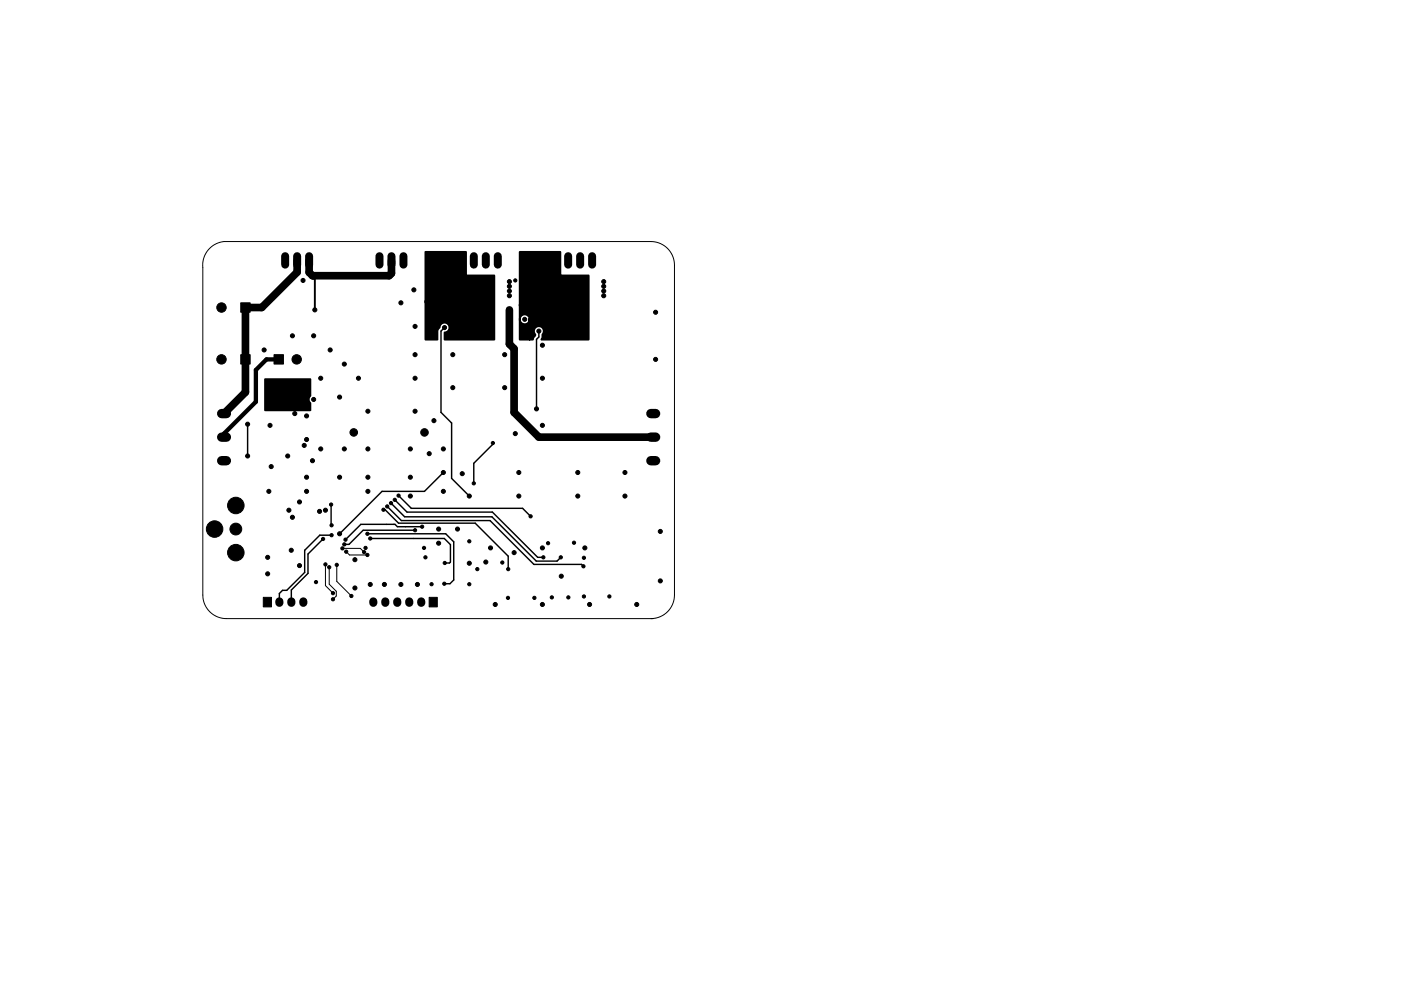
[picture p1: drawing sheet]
<svg xmlns="http://www.w3.org/2000/svg" width="297mm" height="210mm" viewBox="0 0 297 210" stroke-linecap="round" stroke-linejoin="round" font-family="sans-serif">
<path d="M58 82.2h1M58 83.2v1M60 82.2h1M62 82.2h1M64 82.2v1M64 84.2v1M69 119.7v4.5l1.6 1.6M71.4 119.8v3.5l3.1 3.1M72.6 116.3h3.8l.8 .8M73.4 117l.7 .7h3.8M69.8 120.3v3.6l1.5 1.5v1l-.7 .7M138 131.2a5 5 0 0 0 5-5v-70a5 5 0 0 0-5-5h-90.5a5 5 0 0 0-4.5 5.5v69.5a5 5 0 0 0 5 5h90.5" fill="none" stroke="#000" stroke-width=".21"/>
<g fill="#000" stroke="#000" stroke-width=".21">
<path d="M51 75.2h2v2h-2zM51 64.2h2v2h-2zM58.1 75.2h2v2h-2zM55.8 126.7h1.8v2.1h-1.8zM91 126.7h1.7v2.1h-1.7z"/>
<circle cx="64.3" cy="59.5" r=".43"/>
<circle cx="98.2" cy="59.5" r=".43"/>
<circle cx="108" cy="59.7" r=".43"/>
<circle cx="109.2" cy="59.5" r=".34"/>
<circle cx="118" cy="59.5" r=".43"/>
<circle cx="128" cy="59.7" r=".43"/>
<circle cx="47" cy="76.2" r="1"/>
<circle cx="47" cy="65.2" r="1"/>
<circle cx="56" cy="74.2" r=".43"/>
<circle cx="62" cy="71.2" r=".43"/>
<circle cx="62.9" cy="76.2" r="1"/>
<circle cx="66.5" cy="71.2" r=".43"/>
<circle cx="66.7" cy="65.7" r=".43"/>
<circle cx="70" cy="74.2" r=".43"/>
<circle cx="73" cy="77.2" r=".43"/>
<circle cx="85" cy="64.2" r=".43"/>
<circle cx="87.7" cy="61.5" r=".43"/>
<circle cx="88" cy="69.2" r=".43"/>
<circle cx="88" cy="75.2" r=".43"/>
<circle cx="90.5" cy="64" r=".43"/>
<circle cx="92" cy="62.2" r=".34"/>
<circle cx="92" cy="63.7" r=".34"/>
<circle cx="92" cy="63" r=".34"/>
<circle cx="92" cy="60.7" r=".34"/>
<circle cx="92" cy="61.5" r=".34"/>
<circle cx="94" cy="61.5" r=".35"/>
<circle cx="94" cy="63" r=".35"/>
<circle cx="94.2" cy="69.5" r=".43"/>
<circle cx="96" cy="61.5" r=".35"/>
<circle cx="96" cy="63" r=".35"/>
<circle cx="96" cy="75.2" r=".43"/>
<circle cx="97.8" cy="67" r=".43"/>
<circle cx="98" cy="62.2" r=".34"/>
<circle cx="98" cy="63" r=".34"/>
<circle cx="98" cy="61.5" r=".34"/>
<circle cx="98" cy="63.7" r=".34"/>
<circle cx="98" cy="60.7" r=".34"/>
<circle cx="98.8" cy="62.2" r=".34"/>
<circle cx="98.8" cy="63.7" r=".34"/>
<circle cx="98.8" cy="63" r=".34"/>
<circle cx="98.8" cy="61.5" r=".34"/>
<circle cx="98.8" cy="60.7" r=".34"/>
<circle cx="107" cy="75.2" r=".43"/>
<circle cx="108" cy="66.7" r=".43"/>
<circle cx="108" cy="65.7" r=".43"/>
<circle cx="108" cy="61.7" r=".43"/>
<circle cx="108" cy="60.7" r=".43"/>
<circle cx="108" cy="62.7" r=".43"/>
<circle cx="108" cy="67.7" r=".43"/>
<circle cx="108" cy="68.7" r=".43"/>
<circle cx="110.5" cy="64.7" r=".43"/>
<circle cx="111.2" cy="67.7" r=".43"/>
<circle cx="112" cy="62.2" r=".34"/>
<circle cx="112" cy="60.7" r=".34"/>
<circle cx="112" cy="63" r=".34"/>
<circle cx="112" cy="63.7" r=".34"/>
<circle cx="112" cy="61.5" r=".34"/>
<circle cx="114" cy="61.5" r=".34"/>
<circle cx="114" cy="63" r=".34"/>
<circle cx="114.2" cy="70.2" r=".43"/>
<circle cx="115" cy="73.2" r=".43"/>
<circle cx="116" cy="61.5" r=".34"/>
<circle cx="116" cy="63" r=".34"/>
<circle cx="117.8" cy="67" r=".43"/>
<circle cx="118" cy="62.2" r=".34"/>
<circle cx="118" cy="63.7" r=".34"/>
<circle cx="118" cy="63" r=".34"/>
<circle cx="118" cy="61.5" r=".34"/>
<circle cx="118" cy="60.7" r=".34"/>
<circle cx="118.8" cy="62.2" r=".34"/>
<circle cx="118.8" cy="60.7" r=".34"/>
<circle cx="118.8" cy="63.7" r=".34"/>
<circle cx="118.8" cy="61.5" r=".34"/>
<circle cx="118.8" cy="63" r=".34"/>
<circle cx="128" cy="61.7" r=".43"/>
<circle cx="128" cy="60.7" r=".43"/>
<circle cx="128" cy="62.7" r=".43"/>
<circle cx="139" cy="76.2" r=".43"/>
<circle cx="139" cy="66.2" r=".43"/>
<circle cx="52.5" cy="96.7" r=".43"/>
<circle cx="52.5" cy="90" r=".43"/>
<circle cx="57.3" cy="90.2" r=".43"/>
<circle cx="57.5" cy="99" r=".43"/>
<circle cx="58" cy="82.2" r=".34"/>
<circle cx="58" cy="83.2" r=".34"/>
<circle cx="58" cy="85.2" r=".34"/>
<circle cx="58" cy="84.2" r=".34"/>
<circle cx="59" cy="82.2" r=".34"/>
<circle cx="60" cy="82.2" r=".34"/>
<circle cx="61" cy="82.2" r=".34"/>
<circle cx="61" cy="96.7" r=".43"/>
<circle cx="62" cy="82.2" r=".34"/>
<circle cx="62.5" cy="87.7" r=".43"/>
<circle cx="63" cy="82.2" r=".34"/>
<circle cx="64" cy="83.2" r=".34"/>
<circle cx="64" cy="82.2" r=".34"/>
<circle cx="64" cy="85.2" r=".34"/>
<circle cx="64" cy="84.2" r=".34"/>
<circle cx="64.5" cy="94.5" r=".43"/>
<circle cx="65" cy="93.2" r=".43"/>
<circle cx="65" cy="88.2" r=".43"/>
<circle cx="66.3" cy="97.7" r=".43"/>
<circle cx="66.5" cy="84.7" r=".43"/>
<circle cx="68" cy="95.2" r=".43"/>
<circle cx="68" cy="80.2" r=".43"/>
<circle cx="72" cy="84.2" r=".43"/>
<circle cx="73" cy="95.2" r=".43"/>
<circle cx="75" cy="91.7" r=".8"/>
<circle cx="76" cy="80.2" r=".43"/>
<circle cx="78" cy="95.2" r=".43"/>
<circle cx="78" cy="87.2" r=".43"/>
<circle cx="87" cy="95.2" r=".43"/>
<circle cx="88" cy="80.2" r=".43"/>
<circle cx="88" cy="87.2" r=".43"/>
<circle cx="90" cy="91.7" r=".8"/>
<circle cx="91" cy="96.2" r=".43"/>
<circle cx="92" cy="89.2" r=".43"/>
<circle cx="94" cy="95.2" r=".43"/>
<circle cx="96" cy="82.2" r=".43"/>
<circle cx="104.5" cy="94" r=".34"/>
<circle cx="107" cy="82.2" r=".43"/>
<circle cx="109.2" cy="92" r=".43"/>
<circle cx="113.8" cy="86.7" r=".43"/>
<circle cx="115" cy="90.2" r=".43"/>
<circle cx="115" cy="80.2" r=".43"/>
<circle cx="45.5" cy="112.2" r="1.75"/>
<circle cx="50" cy="112.2" r="1.25"/>
<circle cx="50" cy="107.2" r="1.75"/>
<circle cx="50" cy="117.2" r="1.75"/>
<circle cx="56.7" cy="118.2" r=".43"/>
<circle cx="57" cy="104.2" r=".43"/>
<circle cx="61.3" cy="108.2" r=".43"/>
<circle cx="61.7" cy="116.7" r=".43"/>
<circle cx="62" cy="109.7" r=".43"/>
<circle cx="63.5" cy="106.5" r=".43"/>
<circle cx="63.5" cy="120" r=".43"/>
<circle cx="65" cy="104.2" r=".43"/>
<circle cx="65" cy="101.2" r=".43"/>
<circle cx="67.7" cy="108.5" r=".43"/>
<circle cx="68.5" cy="114.3" r=".34"/>
<circle cx="69" cy="119.7" r=".34"/>
<circle cx="69" cy="108.2" r=".43"/>
<circle cx="70.2" cy="107" r=".34"/>
<circle cx="70.3" cy="111.4" r=".34"/>
<circle cx="70.3" cy="113.5" r=".34"/>
<circle cx="71.4" cy="119.8" r=".34"/>
<circle cx="72" cy="113.2" r=".43"/>
<circle cx="72" cy="101.2" r=".43"/>
<circle cx="72.6" cy="116.3" r=".34"/>
<circle cx="73" cy="115.5" r=".34"/>
<circle cx="73.3" cy="114.5" r=".34"/>
<circle cx="73.4" cy="117" r=".34"/>
<circle cx="75.3" cy="118.7" r=".43"/>
<circle cx="77.2" cy="117.1" r=".34"/>
<circle cx="77.5" cy="116.2" r=".34"/>
<circle cx="77.9" cy="117.7" r=".34"/>
<circle cx="77.9" cy="113.2" r=".34"/>
<circle cx="78" cy="104.2" r=".43"/>
<circle cx="78" cy="101.2" r=".43"/>
<circle cx="78.5" cy="114.2" r=".34"/>
<circle cx="81.3" cy="108.1" r=".34"/>
<circle cx="82.1" cy="107.4" r=".34"/>
<circle cx="82.9" cy="106.7" r=".34"/>
<circle cx="83.7" cy="106" r=".34"/>
<circle cx="84.5" cy="105.1" r=".34"/>
<circle cx="87" cy="105.2" r=".43"/>
<circle cx="87" cy="101.2" r=".43"/>
<circle cx="88" cy="112.5" r=".34"/>
<circle cx="89.5" cy="111.7" r=".34"/>
<circle cx="89.9" cy="116.2" r=".34"/>
<circle cx="90.2" cy="118.2" r=".34"/>
<circle cx="93" cy="115.2" r=".43"/>
<circle cx="93" cy="112.2" r=".43"/>
<circle cx="94" cy="104.2" r=".43"/>
<circle cx="94" cy="100.2" r=".43"/>
<circle cx="94.3" cy="119.4" r=".34"/>
<circle cx="97" cy="112.2" r=".43"/>
<circle cx="98" cy="100.5" r=".43"/>
<circle cx="99.5" cy="105.2" r=".43"/>
<circle cx="99.5" cy="119.5" r=".43"/>
<circle cx="99.5" cy="114.8" r=".34"/>
<circle cx="100.4" cy="102.5" r=".34"/>
<circle cx="103" cy="119.2" r=".43"/>
<circle cx="104" cy="116.2" r=".43"/>
<circle cx="106.5" cy="119.3" r=".34"/>
<circle cx="109" cy="117.2" r=".43"/>
<circle cx="110" cy="100.2" r=".43"/>
<circle cx="110" cy="105.2" r=".43"/>
<circle cx="112.5" cy="109.5" r=".34"/>
<circle cx="115" cy="116.2" r=".43"/>
<circle cx="115.2" cy="118.2" r=".34"/>
<circle cx="116.2" cy="115.2" r=".34"/>
<circle cx="118.9" cy="118.2" r=".34"/>
<circle cx="121.7" cy="115.1" r=".34"/>
<circle cx="122.5" cy="105.2" r=".43"/>
<circle cx="122.5" cy="100.2" r=".43"/>
<circle cx="123.8" cy="118.3" r=".34"/>
<circle cx="124" cy="116.2" r=".43"/>
<circle cx="132.5" cy="100.2" r=".43"/>
<circle cx="132.5" cy="105.2" r=".43"/>
<circle cx="140" cy="112.7" r=".43"/>
<circle cx="56.7" cy="121.7" r=".43"/>
<circle cx="67" cy="123.5" r=".34"/>
<circle cx="69.8" cy="120.3" r=".34"/>
<circle cx="70.6" cy="127.1" r=".34"/>
<circle cx="70.6" cy="125.8" r=".34"/>
<circle cx="74.5" cy="126.4" r=".34"/>
<circle cx="75.3" cy="124.7" r=".43"/>
<circle cx="78.5" cy="124" r=".43"/>
<circle cx="81.5" cy="124" r=".43"/>
<circle cx="85" cy="124" r=".43"/>
<circle cx="88.5" cy="124" r=".43"/>
<circle cx="91.5" cy="123.9" r=".34"/>
<circle cx="94.2" cy="123.8" r=".34"/>
<circle cx="99.5" cy="123.9" r=".34"/>
<circle cx="101.2" cy="120.7" r=".34"/>
<circle cx="105" cy="128.2" r=".43"/>
<circle cx="107.7" cy="126.8" r=".34"/>
<circle cx="107.8" cy="120.7" r=".34"/>
<circle cx="113.3" cy="126.8" r=".34"/>
<circle cx="115" cy="128.2" r=".43"/>
<circle cx="117" cy="126.7" r=".34"/>
<circle cx="119" cy="122.2" r=".43"/>
<circle cx="120.5" cy="126.7" r=".34"/>
<circle cx="123.7" cy="120.1" r=".34"/>
<circle cx="123.8" cy="126.5" r=".34"/>
<circle cx="125" cy="128.2" r=".43"/>
<circle cx="129.2" cy="126.5" r=".34"/>
<circle cx="135" cy="128.2" r=".43"/>
<circle cx="140" cy="123.2" r=".43"/>
</g>
<path d="M47 92.7h1M47 97.7h1M47 87.7h1M138 92.7h1M138 97.7h1M138 87.7h1" fill="none" stroke="#000" stroke-width="2"/>
<g fill="none" stroke="#000" stroke-width="1.7">
<path d="M60.5 54.3v1.8M63 54.3v1.8M65.5 54.3v1.8M80.5 54.3v1.8M83 54.3v1.8M85.5 54.3v1.8M100.5 54.3v1.8M103 54.3v1.8M105.5 54.3v1.8M120.5 54.3v1.8M123 54.3v1.8M125.5 54.3v1.8"/>
<path d="M59.2 127.6v.3M61.8 127.6v.3M64.3 127.6v.3M79.1 127.6v.3M81.7 127.6v.3M84.2 127.6v.3M86.8 127.6v.3M89.3 127.6v.3"/>
</g>
<path d="M59.1 76.2h-2.6l-2.2 2.3v6.7l-6.8 6.8v.7M138.2 92.5l.3 .2" fill="none" stroke="#000" stroke-width=".91"/>
<path d="M63 55.2v2.5l-7.5 7.5h-3.5v18l-4.5 4.5M65.5 55.2v2.6l.8 .7h16.2l.5-.5v-2.8M108 65.7v7.3l1 1v13.5l5.2 5.2h24.3" fill="none" stroke="#000" stroke-width="1.6"/>
<g fill="none" stroke="#000" stroke-width=".3">
<path d="M94.3 69.5l-.8 .7v17.3l2.3 2.2v11.8l3.7 3.7M114.2 70.2v1.3l-.4 .5v14.7M52.5 90v6.7M104.5 94v.2l-4.1 4.1 .1 4.2M68.5 114.3l-3.2 3.2v4.1l-3.5 3.6v2.5M70.2 107l.1 4.4M70.3 113.5h-2.5l-3.2 3.2v4.7l-3.8 3.8h-.9l-.7 .7v1.8M77.9 113.2h16.6l1.7 1.7v8.1l-.8 .8h-1.2M78.5 114.2h15.7l1.3 1.3v3.7l-.2 .2h-1M81.3 108.1h.4l2.8 2.9h16.3l7 7v2.7M82.1 107.4l3 3h18.8l9.3 9.3h10.1l.4 .4M82.9 106.7l2.9 2.9h18.5l9.4 9.4h4.4l.8-.8"/>
<path d="M83.7 106l2.6 2.6h18.1l9.6 9.6h1.2M84.5 105.1l2.7 2.7h23.6l1.7 1.7M88 112.5h-11l-3 3h-1M89.5 111.7h-5.2l-.6-.5h-7.2l-3.2 3.3M94 100.2l-4 4h-9l-9 9"/>
</g>
<path d="M66.5 58.7l.2 .3v6.7" fill="none" stroke="#000" stroke-width=".41"/>
<path d="M65.5 57.8l1 .9" fill="none" stroke="#000" stroke-width="1.2"/>
<path d="M90.2 53.5h8.6v5h6v13.5h-10.5v-1.4a1.06 1.06 0 0 0 1-1.1 1.06 1.06 0 0 0-1-1 1.06 1.06 0 0 0-1.1 1l-.5 .7v1.8h-2.5zM110.2 53.5h8.6v5h6v13.5h-10l.2-.2v-.8a1.05 1.05 0 0 0 0-1.5 1.05 1.05 0 0 0-1.5 0 1.05 1.05 0 0 0 0 1.5l-.5 1h-.7v-4.5a1.06 1.06 0 0 0-1.6-.6 1.06 1.06 0 0 0 0 1.7 1.06 1.06 0 0 0 1.6-.6v-.5v4.5h-2.1zM56.2 80.5h9.6v3.5a1 1 0 0 0 0 1.5v1.5h-9.6z" fill="#000" stroke="#000" stroke-width=".41"/>
</svg>
